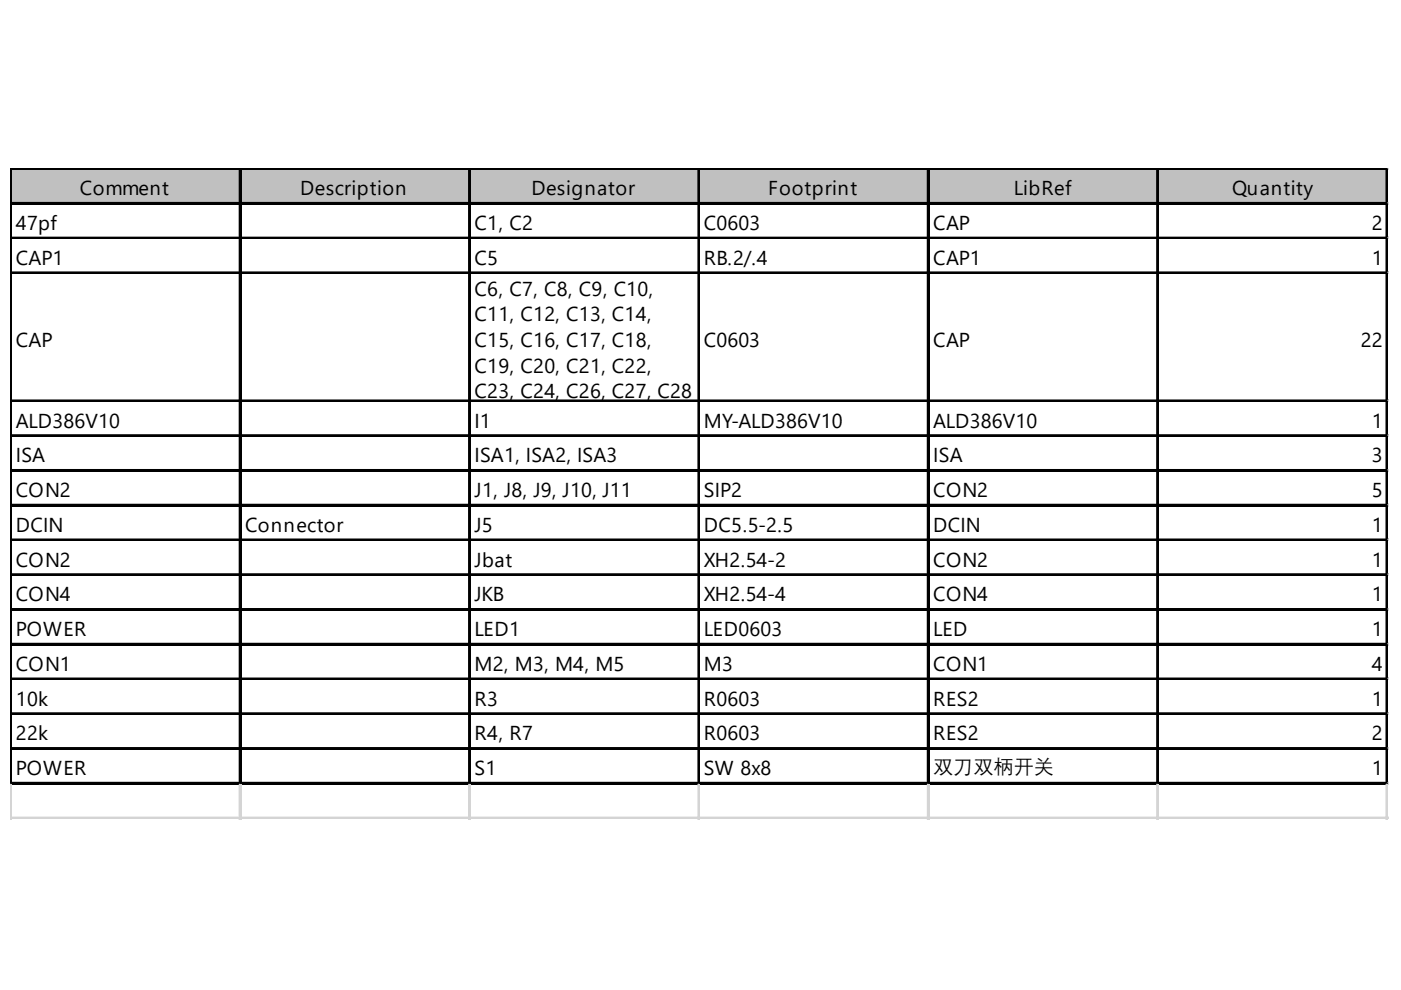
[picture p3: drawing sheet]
<svg xmlns="http://www.w3.org/2000/svg" width="297mm" height="210mm" viewBox="0 0 297 210" stroke-linecap="round" stroke-linejoin="round" font-family="sans-serif">
<defs><g id="words">
<g font-size="4.3">
<text x="17" y="41.4">Comment</text>
<text x="63.6" y="41.4">Description</text>
<text x="112.7" y="41.4">Designator</text>
<text x="162.8" y="41.4">Footprint</text>
<text x="215" y="41.4">LibRef</text>
<text x="261.3" y="41.4">Quantity</text>
<text x="3.3" y="48.8">47pf</text>
<text x="100.6" y="48.8">C1, C2</text>
<text x="149.2" y="48.8">C0603</text>
<text x="197.9" y="48.8">CAP</text>
<text x="290.8" y="48.8">2</text>
<text x="3.3" y="56.1">CAP1</text>
<text x="100.6" y="56.1">C5</text>
<text x="149.2" y="56.1">RB.2/.4</text>
<text x="197.9" y="56.1">CAP1</text>
<text x="290.8" y="56.1">1</text>
<text x="100.6" y="62.7">C6, C7, C8, C9, C10,</text>
<text x="100.6" y="68.2">C11, C12, C13, C14,</text>
<text x="3.3" y="73.6">CAP</text>
<text x="100.6" y="73.6">C15, C16, C17, C18,</text>
<text x="149.2" y="73.6">C0603</text>
<text x="197.9" y="73.6">CAP</text>
<text x="288.5" y="73.6">22</text>
<text x="100.6" y="79">C19, C20, C21, C22,</text>
<text x="100.6" y="84.5">C23, C24, C26, C27, C28</text>
<text x="3.3" y="90.7">ALD386V10</text>
<text x="100.6" y="90.7">I1</text>
<text x="149.2" y="90.7">MY-ALD386V10</text>
<text x="197.9" y="90.7">ALD386V10</text>
<text x="290.8" y="90.7">1</text>
<text x="3.3" y="98">ISA</text>
<text x="100.6" y="98">ISA1, ISA2, ISA3</text>
<text x="197.9" y="98">ISA</text>
<text x="290.8" y="98">3</text>
<text x="3.3" y="105.4">CON2</text>
<text x="100.6" y="105.4">J1, J8, J9, J10, J11</text>
<text x="149.2" y="105.4">SIP2</text>
<text x="197.9" y="105.4">CON2</text>
<text x="290.8" y="105.4">5</text>
<text x="3.3" y="112.8">DCIN</text>
<text x="52" y="112.8">Connector</text>
<text x="100.6" y="112.8">J5</text>
<text x="149.2" y="112.8">DC5.5-2.5</text>
<text x="197.9" y="112.8">DCIN</text>
<text x="290.8" y="112.8">1</text>
<text x="3.3" y="120.1">CON2</text>
<text x="100.6" y="120.1">Jbat</text>
<text x="149.2" y="120.1">XH2.54-2</text>
<text x="197.9" y="120.1">CON2</text>
<text x="290.8" y="120.1">1</text>
<text x="3.3" y="127.5">CON4</text>
<text x="100.6" y="127.5">JKB</text>
<text x="149.2" y="127.5">XH2.54-4</text>
<text x="197.9" y="127.5">CON4</text>
<text x="290.8" y="127.5">1</text>
<text x="3.3" y="134.9">POWER</text>
<text x="100.6" y="134.9">LED1</text>
<text x="149.2" y="134.9">LED0603</text>
<text x="197.9" y="134.9">LED</text>
<text x="290.8" y="134.9">1</text>
<text x="3.3" y="142.2">CON1</text>
<text x="100.6" y="142.2">M2, M3, M4, M5</text>
<text x="149.2" y="142.2">M3</text>
<text x="197.9" y="142.2">CON1</text>
<text x="290.8" y="142.2">4</text>
<text x="3.3" y="149.6">10k</text>
<text x="100.6" y="149.6">R3</text>
<text x="149.2" y="149.6">R0603</text>
<text x="197.9" y="149.6">RES2</text>
<text x="290.8" y="149.6">1</text>
<text x="3.3" y="157">22k</text>
<text x="100.6" y="157">R4, R7</text>
<text x="149.2" y="157">R0603</text>
<text x="197.9" y="157">RES2</text>
<text x="290.8" y="157">2</text>
<text x="3.3" y="164.4">POWER</text>
<text x="100.6" y="164.4">S1</text>
<text x="149.2" y="164.4">SW 8x8</text>
<text x="197.9" y="164">双刀双柄开关</text>
<text x="290.8" y="164.4">1</text>
</g>
</g></defs>
<path d="M2.5 36h291.8v7.4h-291.8z" fill="#c0c0c0"/>
<g fill="none" stroke="#000" stroke-width=".39">
<path d="M2.2 35.6v130.7M2.4 35.6v130.7M2.6 35.6h291.7M2.6 35.8h291.7M50.8 36v130.3M51 36v130.3M99.4 36v130.3M99.6 36v130.3M148.1 36v130.3M148.3 36v130.3M196.7 36v130.3M196.9 36v130.3"/>
<path d="M245.3 36v130.3M245.5 36v130.3M293.9 36v130.3M294.1 36v130.3M2.6 43h291.7M2.6 43.2h291.7M2.6 50.4h291.7M2.6 50.6h291.7M2.6 57.7h291.7M2.6 57.9h291.7M2.6 84.9h291.7M2.6 85.1h291.7"/>
<path d="M2.6 92.3h291.7M2.6 92.5h291.7M2.6 99.6h291.7M2.6 99.8h291.7M2.6 107h291.7M2.6 107.2h291.7M2.6 114.4h291.7M2.6 114.6h291.7M2.6 121.7h291.7M2.6 121.9h291.7M2.6 129.1h291.7M2.6 129.3h291.7"/>
<path d="M2.6 136.5h291.7M2.6 136.7h291.7M2.6 143.8h291.7M2.6 144h291.7M2.6 151.2h291.7M2.6 151.4h291.7M2.6 158.6h291.7M2.6 158.8h291.7M2.6 166h291.7M2.6 166.1h291.7"/>
</g>
<g fill="none" stroke="#d4d4d4" stroke-width=".39">
<path d="M294.3 35.6h.1M2.2 166.3v7.5M2.4 166.3v7.5M50.8 166.3v7.5M51 166.3v7.5M99.4 166.3v7.5M99.6 166.3v7.5M148.1 166.3v7.5M148.3 166.3v7.5M196.7 166.3v7.5M196.9 166.3v7.5M245.3 166.3v7.5"/>
<path d="M245.5 166.3v7.5M293.9 166.3v7.5M294.1 166.3v7.5"/>
</g>
<path d="M294.3 35.6l.1 .4z" fill="#d4d4d4"/>
<path d="M294.3 43h.1" fill="none" stroke="#d4d4d4" stroke-width=".39"/>
<path d="M294.3 43l.1 .4z" fill="#d4d4d4"/>
<path d="M294.3 50.4h.1" fill="none" stroke="#d4d4d4" stroke-width=".39"/>
<path d="M294.3 50.4l.1 .4z" fill="#d4d4d4"/>
<path d="M294.3 57.7h.1" fill="none" stroke="#d4d4d4" stroke-width=".39"/>
<path d="M294.3 57.7l.1 .4z" fill="#d4d4d4"/>
<path d="M294.3 84.9h.1" fill="none" stroke="#d4d4d4" stroke-width=".39"/>
<path d="M294.3 84.9l.1 .4z" fill="#d4d4d4"/>
<path d="M294.3 92.3h.1" fill="none" stroke="#d4d4d4" stroke-width=".39"/>
<path d="M294.3 92.3l.1 .3z" fill="#d4d4d4"/>
<path d="M294.3 99.6h.1" fill="none" stroke="#d4d4d4" stroke-width=".39"/>
<path d="M294.3 99.6l.1 .4z" fill="#d4d4d4"/>
<path d="M294.3 107h.1" fill="none" stroke="#d4d4d4" stroke-width=".39"/>
<path d="M294.3 107l.1 .4z" fill="#d4d4d4"/>
<path d="M294.3 114.4h.1" fill="none" stroke="#d4d4d4" stroke-width=".39"/>
<path d="M294.3 114.4l.1 .4z" fill="#d4d4d4"/>
<path d="M294.3 121.7h.1" fill="none" stroke="#d4d4d4" stroke-width=".39"/>
<path d="M294.3 121.7l.1 .4z" fill="#d4d4d4"/>
<path d="M294.3 129.1h.1" fill="none" stroke="#d4d4d4" stroke-width=".39"/>
<path d="M294.3 129.1l.1 .4z" fill="#d4d4d4"/>
<path d="M294.3 136.5h.1" fill="none" stroke="#d4d4d4" stroke-width=".39"/>
<path d="M294.3 136.5l.1 .4z" fill="#d4d4d4"/>
<path d="M294.3 143.8h.1" fill="none" stroke="#d4d4d4" stroke-width=".39"/>
<path d="M294.3 143.8l.1 .4z" fill="#d4d4d4"/>
<path d="M294.3 151.2h.1" fill="none" stroke="#d4d4d4" stroke-width=".39"/>
<path d="M294.3 151.2l.1 .4z" fill="#d4d4d4"/>
<path d="M294.3 158.6h.1" fill="none" stroke="#d4d4d4" stroke-width=".39"/>
<path d="M294.3 158.6l.1 .4z" fill="#d4d4d4"/>
<path d="M294.3 166h.1" fill="none" stroke="#d4d4d4" stroke-width=".39"/>
<path d="M294.3 166l.1 .3z" fill="#d4d4d4"/>
<path d="M2.2 173.3h292.2M2.2 173.5h292.2" fill="none" stroke="#d4d4d4" stroke-width=".39"/>
<use href="#words"/>
</svg>
